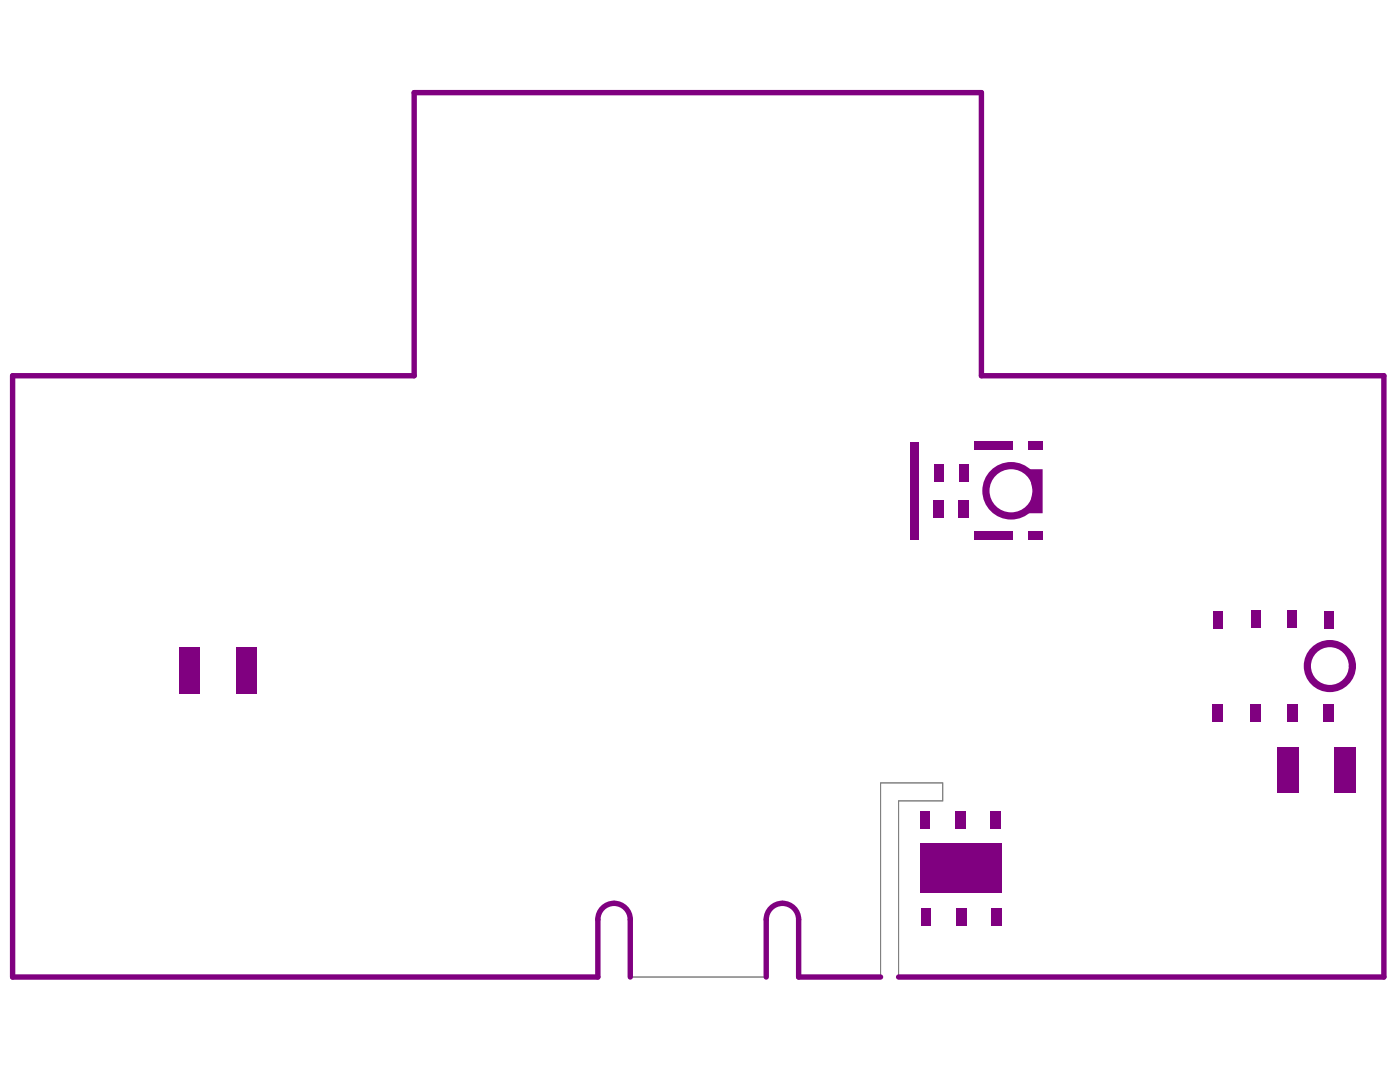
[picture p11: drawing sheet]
<svg xmlns="http://www.w3.org/2000/svg" width="269mm" height="206mm" viewBox="0 0 269 206" stroke-linecap="round" stroke-linejoin="round" font-family="sans-serif">
<path d="M2.4 72.1h77.1v-54.3h108.9v54.3h77.3v115.5h-93.2v-33.8h8.5v-3.5h-11.9v37.3h-15.8v-11a3.1 3.1 0 0 0-3.1-3.3 3.1 3.1 0 0 0-3.1 3.3v11h-26.1v-11l-.3-1.3a2.98 2.98 0 0 0-5-1l-.7 1-.2 1.3v11h-112.4z" fill="none" stroke="#808080" stroke-width=".19"/>
<path d="M121 187.6v-11a3.1 3.1 0 0 0-3.1-3.2 3.1 3.1 0 0 0-3.1 3.2v11h-112.4v-115.5h77.1v-54.3h108.9v54.3h77.3v115.5h-93.2M147.1 187.6v-11a3.1 3.1 0 0 1 3.1-3.2 3.1 3.1 0 0 1 3.1 3.2v11h15.8" fill="none" stroke="#800080" stroke-width="1"/>
<g fill="#800080">
<path d="M197.4 102h2.8v1.7h-2.8z"/>
<path d="M197.4 90.1h2.8v8.4h-2.8l.9-4.3z"/>
<path d="M174.8 84.9h1.5v18.7h-1.5z"/>
<path d="M197.4 84.7h2.8v1.8h-2.8z"/>
<path d="M187.1 102h7.4v1.7h-7.4z"/>
<path d="M187.1 84.7h7.4v1.8h-7.4z"/>
</g>
<g fill="none" stroke="#800080" stroke-width="1.4">
<circle cx="194.2" cy="94.2" r="4.8"/>
<circle cx="255.4" cy="127.9" r="4.3"/>
</g>
<g fill="#800080">
<path d="M183.6 174.3h2.1v3.5h-2.1z" fill-rule="evenodd"/>
<path d="M176.9 174.3h1.9v3.5h-1.9z" fill-rule="evenodd"/>
<path d="M176.7 155.7h1.9v3.4h-1.9z" fill-rule="evenodd"/>
<path d="M183.4 155.7h2.1v3.4h-2.1z" fill-rule="evenodd"/>
<path d="M179.3 89.1h1.9v3.4h-1.9z" fill-rule="evenodd"/>
<path d="M184.1 89.2h1.9v3.3h-1.9z" fill-rule="evenodd"/>
<path d="M190.3 174.3h2.1v3.5h-2.1z" fill-rule="evenodd"/>
<path d="M190.2 155.7h2v3.4h-2z" fill-rule="evenodd"/>
<path d="M232.7 135.3h2.1v3.3h-2.1z" fill-rule="evenodd"/>
<path d="M240 135.1h2v3.5h-2z" fill-rule="evenodd"/>
<path d="M240.1 117.2h1.9v3.4h-1.9z" fill-rule="evenodd"/>
<path d="M232.9 117.4h1.9v3.2h-1.9z" fill-rule="evenodd"/>
<path d="M245.3 143.4h4.2v8.8h-4.2z" fill-rule="evenodd"/>
<path d="M247.1 135.1h2v3.5h-2z" fill-rule="evenodd"/>
<path d="M247.2 117.2h1.9v3.4h-1.9z" fill-rule="evenodd"/>
<path d="M183.9 96.1h2.1v3.3h-2.1z" fill-rule="evenodd"/>
<path d="M179.1 96h2.1v3.4h-2.1z" fill-rule="evenodd"/>
<path d="M256.2 143.4h4.2v8.8h-4.2z" fill-rule="evenodd"/>
<path d="M254.1 135.3h2.1v3.3h-2.1z" fill-rule="evenodd"/>
<path d="M254.3 117.4h1.9v3.2h-1.9z" fill-rule="evenodd"/>
<path d="M176.7 161.9h15.5v9.5h-15.5z" fill-rule="evenodd"/>
<path d="M45.3 124.3h4v8.9h-4z" fill-rule="evenodd"/>
<path d="M34.4 124.3h4v8.9h-4z" fill-rule="evenodd"/>
</g>
<circle cx="259.5" cy="127.9" r=".35" fill="#800080"/>
</svg>
